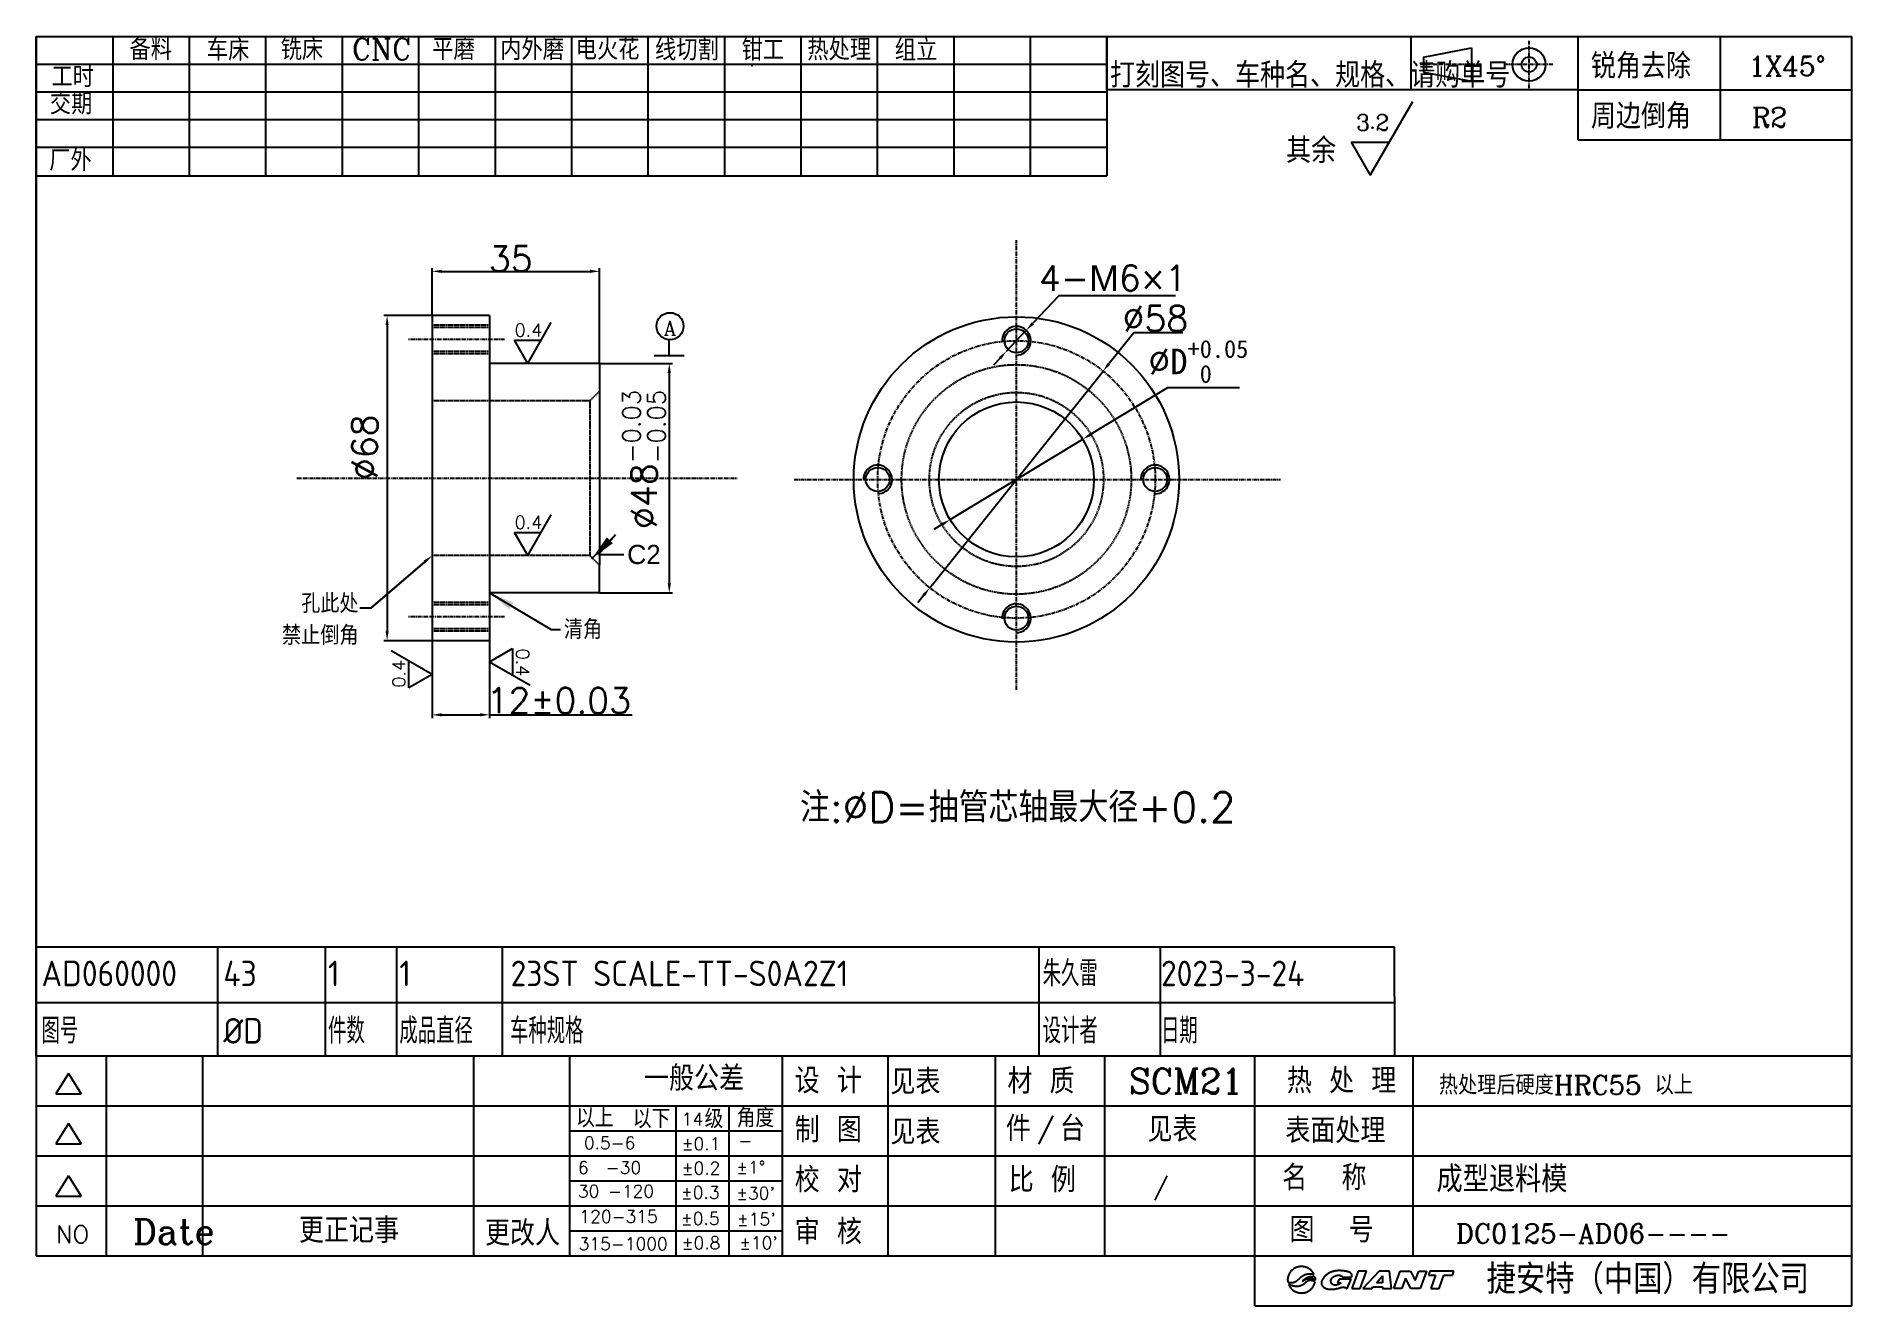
# Model space of a CAD drawing. Extents: x 10342 to 10912, y 1891 to 2289.
import ezdxf
from ezdxf.enums import TextEntityAlignment as Align

# ---------------------------------------------------------------- set-up
doc = ezdxf.new("R2010")
doc.units = 0
doc.header["$MEASUREMENT"] = 0
doc.linetypes.add('CENTER', pattern=[2, 1.25, -0.25, 0.25, -0.25])
doc.linetypes.add('HIDDEN', pattern=[0.375, 0.25, -0.125])
doc.layers.get('0').update_dxf_attribs({"linetype": 'CONTINUOUS'})
for name, color, linetype in [('CEN', 1, 'CENTER'), ('CON', 7, 'CONTINUOUS'), ('DIM', 7, 'CONTINUOUS'), ('F', 7, 'CONTINUOUS'), ('TXT', 7, 'CONTINUOUS'), ('虚线', 7, 'HIDDEN')]:
    doc.layers.add(name, color=color, linetype=linetype)
doc.styles.add('ACISOTS', font='isocp.shx', dxfattribs={"height": 8, "bigfont": 'gbcbig.shx'})
doc.styles.add('H', font='complex.shx', dxfattribs={"bigfont": 'hzfs.shx'})
doc.styles.add('HZ', font='complex.shx', dxfattribs={"bigfont": 'HZFS.SHX'})
doc.styles.get("Standard").update_dxf_attribs({"font": 'txt.shx', "bigfont": 'hzfs.shx'})
doc.styles.add('USER1', font='simplex.shx', dxfattribs={"bigfont": 'hzfs.shx'})
doc.dimstyles.get("Standard").update_dxf_attribs({"dimtxt": 8, "dimasz": 8, "dimexe": 1, "dimexo": 0, "dimgap": 2, "dimtad": 1, "dimdec": 3, "dimrnd": 0.01, "dimdsep": 46, "dimtxsty": 'STANDARD', "dimcen": 0.09, "dimazin": 2, "dimtfac": 1, "dimtdec": 3, "dimtmove": 0, "dimatfit": 3, "dimfxl": 1, "dimtolj": 1, "dimarcsym": 0})

msp = doc.modelspace()

# ---------------------------------------------------------------- texts
at = {"style": 'HZ'}
for p in [(10610.22, 1956.96), (10610.22, 1941.24)]:
    msp.add_text('见表', height=7.843, dxfattribs=at).set_placement(p)
for tag, p, s, height in [('SCM21', (10685.04, 1957.2), 'SCM21', 7.843), ('见表', (10690.81, 1942.05), '1', 7.84)]:
    msp.add_attdef(tag, p, s, height=height, dxfattribs=at)
at = {"layer": 'DIM'}
for s, height, style, p in [('备料', 6.669, 'HZ', (10371.63, 2281.31)), ('车床', 6.669, 'HZ', (10395.88, 2281.09)), ('铣床', 6.669, 'HZ', (10419.04, 2281.29)), ('平磨', 6.669, 'HZ', (10466.56, 2281.35)), ('内外磨', 6.669, 'HZ', (10487.86, 2281.32)), ('电火花', 6.669, 'HZ', (10511.53, 2281.38)), ('线切割', 6.669, 'HZ', (10536.4, 2281.16)), ('钳工', 6.669, 'HZ', (10563.52, 2281.1)), ('热处理', 6.669, 'HZ', (10584.16, 2281.19)), ('组立', 6.669, 'HZ', (10611.58, 2281.04)), ('CNC', 6.669, 'HZ', (10441.37, 2281.38)), ('锐角去除', 7.843, 'HZ', (10829.85, 2275.51)), ('1X45%%d', 6.14, 'HZ', (10879.26, 2276.36)), ('工时', 6.669, 'HZ', (10347.16, 2272.74)), ('打刻图号、车种名、规格、请购单号', 7.8431, 'HZ', (10679.06, 2272.66)), ('交期', 6.669, 'HZ', (10346.65, 2264.26)), ('周边倒角', 7.843, 'HZ', (10829.85, 2259.77)), ('R2', 6.14, 'HZ', (10880.3, 2260.3)), ('厂外', 6.669, 'HZ', (10346.44, 2246.53)), ('图号', 8, 'ACISOTS', (10344.05, 1972.88)), ('%%CD', 8, 'ACISOTS', (10401.07, 1972.88)), ('件数', 8, 'ACISOTS', (10433.88, 1972.88)), ('成品直径', 8, 'ACISOTS', (10456.25, 1972.88)), ('车种规格', 8, 'ACISOTS', (10490.96, 1972.88)), ('设计者', 8, 'ACISOTS', (10657.96, 1972.88)), ('日期', 8, 'ACISOTS', (10695.06, 1972.88)), ('一般公差', 7.843, 'HZ', (10532.96, 1958.05)), ('设 计', 7.843, 'HZ', (10580.21, 1957.29)), ('材 质', 7.843, 'HZ', (10646.91, 1957.17)), ('热 处 理', 7.843, 'HZ', (10734.54, 1957.29)), ('热处理后硬度HRC55 以上', 6, 'HZ', (10782.2, 1956.88)), ('以上', 5.882, 'HZ', (10511.64, 1946.64)), ('以下', 5.882, 'HZ', (10529.42, 1946.35)), ('级', 5.88, 'HZ', (10551.94, 1946.35)), ('角度', 5.882, 'HZ', (10562.02, 1946.64)), ('14', 3.922, 'USER1', (10544.78, 1947.24)), ('制 图', 7.843, 'HZ', (10580.21, 1941.9)), ('件', 7.84, 'HZ', (10646.39, 1942.28)), ('/', 5.88, 'USER1', (10656.14, 1943.26)), ('台', 7.84, 'HZ', (10663.37, 1942.28)), ('表面处理', 7.843, 'HZ', (10734.06, 1941.66)), ('0.5-6', 3.922, 'USER1', (10514.11, 1939.75)), ('%%p0.1', 3.922, 'USER1', (10544.78, 1939.51)), ('-', 3.92, 'USER1', (10562.57, 1940.45)), ('6  -30', 3.922, 'USER1', (10512.24, 1932.03)), ('%%p0.2', 3.922, 'USER1', (10544.78, 1931.86)), ('%%p1%%d', 3.922, 'USER1', (10561.87, 1932.11)), ('名  称', 7.843, 'HZ', (10733.06, 1926.87)), ('成型退料模', 8.208, 'HZ', (10781.44, 1926.26)), ('校 对', 7.843, 'HZ', (10580.21, 1926.21)), ('比 例', 7.843, 'HZ', (10647.31, 1926.24)), ('30 -120', 3.922, 'USER1', (10512.24, 1924.6)), ('%%p0.3', 3.922, 'USER1', (10544.55, 1924.2)), ("%%p30'", 3.922, 'USER1', (10561.87, 1923.98)), ('更正记事', 7.843, 'HZ', (10424.77, 1910.39)), ('120-315', 3.922, 'USER1', (10512.71, 1916.71)), ('%%p0.5', 3.922, 'USER1', (10544.55, 1916.07)), ("%%p15'", 3.922, 'USER1', (10562.1, 1915.85)), ('审 核', 7.843, 'HZ', (10580.21, 1909.93)), ('图  号', 7.843, 'HZ', (10735.34, 1910.53)), ('NO', 5.49, 'USER1', (10348.62, 1910.3)), ('Date', 7.843, 'HZ', (10372.79, 1910.02)), ('更改人', 7.843, 'HZ', (10483.1, 1909.51)), ('315-1000', 3.922, 'USER1', (10512.48, 1908.12)), ('%%p0.8', 3.922, 'USER1', (10544.78, 1908.41)), ("%%p10'", 3.922, 'USER1', (10562.8, 1908.43)), ('捷安特（中国）有限公司', 9.1911, 'HZ', (10797.13, 1894.43))]:
    msp.add_text(s, height=height, dxfattribs=dict(at, style=style)).set_placement(p)
at = {"layer": 'DIM', "attachment_point": 1, "style": 'HZ'}
for s, insert, char_height, width in [('3.2', (10756.24, 2264.18), 5.023, 12.4665), ('其余', (10734.28, 2256.86), 7.843, 18.5712)]:
    msp.add_mtext(s, dxfattribs=dict(at, insert=insert, char_height=char_height, width=width))
at = {"layer": 'DIM', "color": 7}
for s, insert, char_height, attachment_point in [('{\\H2x;35}', (10491.14, 2218.94), 4, 5), ('{\\H2x;4-\\fArial|b0|i0|c0|p32;M\\Ftxt.shx,hzfs.shx|c134;6×1}', (10679.95, 2212.92), 4, 5), ('{\\H2x;∅58}', (10693.31, 2200.23), 4, 5), ('\\A1;{\\H2x;∅\\fSimHei|b0|i0|c134|p2;D\\H0.7x;\\S+0.05^  0;}', (10706.76, 2186.78), 4, 5), ('{\\fArial|b0|i0|c0|p32;C\\fSystem|b0|i0|c134|p32;2}', (10527.66, 2129.26), 6, 1), ('孔此处\\P禁止倒角', (10443.46, 2097.84), 6, 9), ('清角', (10507.82, 2105.74), 6, 1), ('\\P{\\H2x;12±0.03}', (10506.25, 2083.78), 4, 5)]:
    msp.add_mtext(s, dxfattribs=dict(at, insert=insert, char_height=char_height, attachment_point=attachment_point))
at = {"layer": 'DIM', "color": 7, "attachment_point": 1}
for s, insert, char_height, width, style in [('0.4', (10492.38, 2198.63), 4.05, 8.805, 'H'), ('A', (10539.14, 2199.53), 4.5, 17.985, 'H'), ('0.4', (10492.38, 2138.33), 4.05, 8.805, 'H'), ('注:%%cD=抽管芯轴最大径+0.2', (10581.88, 2051.67), 9.3824, 153.7376, 'USER1')]:
    msp.add_mtext(s, dxfattribs=dict(at, insert=insert, char_height=char_height, width=width, style=style))
at = {"layer": 'DIM', "color": 7, "char_height": 4, "attachment_point": 5, "rotation": 90}
for s, insert in [('\\A1;{\\H2x;∅48\\H0.7x;\\S-0.03^ -0.05;}', (10532.97, 2156.06)), ('{\\H2x;∅68}', (10445.37, 2159.86))]:
    msp.add_mtext(s, dxfattribs=dict(at, insert=insert))
at = {"layer": 'DIM', "color": 7, "char_height": 4.05, "width": 8.805, "attachment_point": 1, "style": 'H'}
for insert, rotation in [((10496.96, 2096.74), 270), ((10454.07, 2084.52), 90)]:
    msp.add_mtext('0.4', dxfattribs=dict(at, insert=insert, rotation=rotation))
at = {"layer": 'DIM', "style": 'HZ'}
msp.add_attdef('/', (10692.74, 1925.49), '1:1', height=5, dxfattribs=at)
at = {"layer": 'TXT', "style": 'ACISOTS'}
for s, p in [('AD060000', (10344.05, 1990.88)), ('43', (10401.07, 1990.88)), ('1', (10433.88, 1990.88)), ('1', (10456.25, 1990.88)), ('23ST SCALE-TT-S0A2Z1', (10491.14, 1990.88)), ('朱久雷', (10657.96, 1990.88)), ('2023-3-24', (10695.06, 1990.88))]:
    msp.add_text(s, height=8, dxfattribs=at).set_placement(p)
at = {"layer": 'TXT', "style": 'HZ'}
msp.add_text('DC0125-AD06----', height=6, dxfattribs=at).set_placement((10830.55, 1913.34), align=Align.MIDDLE)

# ---------------------------------------------------------------- blocks, each defined once
blk = doc.blocks.new('GIANT')
for p, q in [((231.51, 30.36), (231.43, 30.28)), ((231.59, 30.43), (231.51, 30.36)), ((231.68, 30.5), (231.59, 30.43)), ((231.77, 30.56), (231.68, 30.5)), ((231.87, 30.62), (231.77, 30.56)), ((231.97, 30.68), (231.87, 30.62)), ((232.07, 30.73), (231.97, 30.68)), ((232.17, 30.77), (232.07, 30.73)), ((232.27, 30.81), (232.17, 30.77)), ((232.38, 30.85), (232.27, 30.81)), ((232.49, 30.88), (232.38, 30.85)), ((232.6, 30.91), (232.49, 30.88)), ((232.72, 30.93), (232.6, 30.91)), ((232.83, 30.94), (232.72, 30.93)), ((232.95, 30.95), (232.83, 30.94)), ((233.07, 30.96), (232.95, 30.95)), ((233.18, 30.95), (233.07, 30.96)), ((233.3, 30.95), (233.18, 30.95)), ((233.42, 30.93), (233.3, 30.95)), ((233.53, 30.91), (233.42, 30.93)), ((233.65, 30.89), (233.53, 30.91)), ((233.76, 30.86), (233.65, 30.89)), ((233.87, 30.82), (233.76, 30.86)), ((233.98, 30.78), (233.87, 30.82)), ((234.09, 30.74), (233.98, 30.78)), ((234.19, 30.68), (234.09, 30.74)), ((234.29, 30.63), (234.19, 30.68)), ((234.39, 30.57), (234.29, 30.63)), ((234.49, 30.5), (234.39, 30.57)), ((234.58, 30.43), (234.49, 30.5)), ((234.67, 30.35), (234.58, 30.43)), ((234.75, 30.27), (234.67, 30.35)), ((230.79, 28.9), (230.78, 28.78)), ((230.78, 28.78), (230.78, 28.67)), ((230.78, 28.67), (230.79, 28.56)), ((230.8, 29.01), (230.79, 28.9)), ((230.79, 28.56), (230.8, 28.45)), ((230.82, 29.12), (230.8, 29.01)), ((230.8, 28.45), (230.82, 28.34)), ((230.84, 29.23), (230.82, 29.12)), ((230.82, 28.34), (230.9, 28.32)), ((230.87, 29.33), (230.84, 29.23)), ((230.9, 29.44), (230.87, 29.33)), ((230.94, 29.55), (230.9, 29.44)), ((230.9, 28.32), (230.98, 28.31)), ((231.01, 27.94), (230.93, 27.97)), ((230.93, 27.97), (230.97, 27.88)), ((230.98, 29.65), (230.94, 29.55)), ((230.97, 27.88), (231.01, 27.79)), ((231.03, 29.75), (230.98, 29.65)), ((230.98, 28.31), (231.07, 28.3)), ((231.08, 27.91), (231.01, 27.94)), ((231.01, 27.79), (231.06, 27.7)), ((231.09, 29.84), (231.03, 29.75)), ((231.06, 27.7), (231.11, 27.61)), ((231.07, 28.3), (231.15, 28.29)), ((231.15, 27.88), (231.08, 27.91)), ((231.15, 29.94), (231.09, 29.84)), ((231.11, 27.61), (231.17, 27.53)), ((231.21, 30.03), (231.15, 29.94)), ((231.15, 28.29), (231.23, 28.28)), ((231.23, 27.85), (231.15, 27.88)), ((231.17, 27.53), (231.23, 27.45)), ((231.28, 30.12), (231.21, 30.03)), ((231.23, 28.28), (231.31, 28.28)), ((231.3, 27.81), (231.23, 27.85)), ((231.23, 27.45), (231.29, 27.37)), ((231.35, 30.2), (231.28, 30.12)), ((231.29, 27.37), (231.36, 27.29)), ((231.38, 27.79), (231.3, 27.81)), ((231.31, 28.28), (231.39, 28.28)), ((231.43, 30.28), (231.35, 30.2)), ((231.46, 27.76), (231.38, 27.79)), ((231.39, 28.28), (231.48, 28.28)), ((231.53, 27.73), (231.46, 27.76)), ((231.48, 28.28), (231.56, 28.28)), ((231.61, 27.71), (231.53, 27.73)), ((231.56, 28.28), (231.64, 28.29)), ((231.69, 27.69), (231.61, 27.71)), ((231.64, 28.29), (231.72, 28.31)), ((231.77, 27.67), (231.69, 27.69)), ((231.72, 28.31), (231.8, 28.32)), ((231.85, 27.66), (231.77, 27.67)), ((231.8, 28.32), (231.88, 28.35)), ((231.93, 27.65), (231.85, 27.66)), ((231.88, 28.35), (231.96, 28.37)), ((232.01, 27.64), (231.93, 27.65)), ((231.96, 28.37), (232.03, 28.41)), ((232.09, 27.63), (232.01, 27.64)), ((232.03, 28.41), (232.11, 28.44)), ((232.18, 27.63), (232.09, 27.63)), ((232.11, 28.44), (232.18, 28.49)), ((232.18, 28.49), (232.25, 28.53)), ((232.26, 27.62), (232.18, 27.63)), ((232.25, 28.53), (232.31, 28.58)), ((232.34, 27.62), (232.26, 27.62)), ((232.31, 28.58), (232.37, 28.63)), ((232.42, 27.63), (232.34, 27.62)), ((232.37, 28.63), (232.44, 28.69)), ((232.5, 27.64), (232.42, 27.63)), ((232.44, 28.69), (232.5, 28.74)), ((232.5, 28.74), (232.56, 28.8)), ((232.58, 27.64), (232.5, 27.64)), ((232.56, 28.8), (232.62, 28.86)), ((232.66, 27.66), (232.58, 27.64)), ((232.62, 28.86), (232.68, 28.91)), ((232.74, 27.67), (232.66, 27.66)), ((232.68, 28.91), (232.74, 28.97)), ((232.74, 28.97), (232.8, 29.03)), ((232.82, 27.69), (232.74, 27.67)), ((232.8, 29.03), (232.86, 29.08)), ((232.9, 27.72), (232.82, 27.69)), ((232.86, 29.08), (232.92, 29.13)), ((232.98, 27.74), (232.9, 27.72)), ((232.92, 29.13), (232.98, 29.19)), ((232.98, 29.19), (233.05, 29.24)), ((233.05, 27.77), (232.98, 27.74)), ((233.05, 29.24), (233.11, 29.29)), ((233.13, 27.8), (233.05, 27.77)), ((233.11, 29.29), (233.18, 29.33)), ((233.2, 27.84), (233.13, 27.8)), ((233.18, 29.33), (233.25, 29.38)), ((233.27, 27.88), (233.2, 27.84)), ((233.25, 29.38), (233.32, 29.42)), ((233.34, 27.92), (233.27, 27.88)), ((233.28, 28.48), (233.35, 28.58)), ((233.38, 28.54), (233.28, 28.48)), ((233.32, 29.42), (233.39, 29.46)), ((233.41, 27.97), (233.34, 27.92)), ((233.35, 28.58), (233.43, 28.68)), ((233.48, 28.6), (233.38, 28.54)), ((233.39, 29.46), (233.46, 29.5)), ((233.47, 28.01), (233.41, 27.97)), ((233.43, 28.68), (233.51, 28.77)), ((233.46, 29.5), (233.54, 29.54)), ((233.54, 28.06), (233.47, 28.01)), ((233.59, 28.66), (233.48, 28.6)), ((233.51, 28.77), (233.61, 28.86)), ((233.54, 29.54), (233.61, 29.57)), ((233.6, 28.12), (233.54, 28.06)), ((233.69, 28.72), (233.59, 28.66)), ((233.66, 28.17), (233.6, 28.12)), ((233.61, 29.57), (233.69, 29.6)), ((233.61, 28.86), (233.7, 28.93)), ((233.72, 28.22), (233.66, 28.17)), ((233.69, 29.6), (233.77, 29.63)), ((233.8, 28.77), (233.69, 28.72)), ((233.7, 28.93), (233.8, 29.01)), ((233.78, 28.28), (233.72, 28.22)), ((233.77, 29.63), (233.84, 29.66)), ((233.85, 28.33), (233.78, 28.28)), ((233.8, 29.01), (233.91, 29.07)), ((233.91, 28.82), (233.8, 28.77)), ((233.84, 29.66), (233.92, 29.68)), ((233.91, 28.38), (233.85, 28.33)), ((233.91, 29.07), (234.02, 29.13)), ((234.02, 28.86), (233.91, 28.82)), ((233.97, 28.43), (233.91, 28.38)), ((233.92, 29.68), (234, 29.7)), ((234.04, 28.48), (233.97, 28.43)), ((234, 29.7), (234.08, 29.72)), ((234.02, 29.13), (234.13, 29.18)), ((234.13, 28.9), (234.02, 28.86)), ((234.11, 28.52), (234.04, 28.48)), ((234.08, 29.72), (234.16, 29.73)), ((234.18, 28.56), (234.11, 28.52)), ((234.13, 29.18), (234.25, 29.22)), ((234.25, 28.92), (234.13, 28.9)), ((234.16, 29.73), (234.25, 29.74)), ((234.26, 28.58), (234.18, 28.56)), ((234.25, 29.74), (234.33, 29.75)), ((234.25, 29.22), (234.37, 29.25)), ((234.37, 28.94), (234.25, 28.92)), ((234.34, 28.61), (234.26, 28.58)), ((234.33, 29.75), (234.41, 29.75)), ((234.42, 28.62), (234.34, 28.61)), ((234.37, 29.25), (234.49, 29.28)), ((234.49, 28.95), (234.37, 28.94)), ((234.41, 29.75), (234.49, 29.75)), ((234.5, 28.62), (234.42, 28.62)), ((234.49, 29.75), (234.58, 29.75)), ((234.49, 29.28), (234.62, 29.3)), ((234.61, 28.94), (234.49, 28.95)), ((234.58, 28.62), (234.5, 28.62)), ((234.58, 29.75), (234.66, 29.74)), ((234.66, 28.62), (234.58, 28.62)), ((234.72, 28.93), (234.61, 28.94)), ((234.62, 29.3), (234.74, 29.31)), ((234.66, 29.74), (234.74, 29.73)), ((234.74, 28.61), (234.66, 28.62)), ((234.84, 28.91), (234.72, 28.93)), ((234.74, 29.73), (234.82, 29.72)), ((234.74, 29.31), (234.86, 29.31)), ((234.82, 28.59), (234.74, 28.61)), ((234.83, 30.18), (234.75, 30.27)), ((234.78, 27.26), (234.85, 27.33)), ((234.82, 29.72), (234.9, 29.7)), ((234.9, 28.57), (234.82, 28.59)), ((234.91, 30.1), (234.83, 30.18)), ((234.96, 28.88), (234.84, 28.91)), ((234.85, 27.33), (234.91, 27.41)), ((234.86, 29.31), (234.99, 29.3)), ((234.9, 29.7), (234.98, 29.68)), ((234.98, 28.55), (234.9, 28.57)), ((234.98, 30), (234.91, 30.1)), ((234.91, 27.41), (234.97, 27.49)), ((235.07, 28.84), (234.96, 28.88)), ((234.97, 27.49), (235.03, 27.57)), ((235.05, 29.91), (234.98, 30)), ((234.98, 29.68), (235.06, 29.65)), ((235.06, 28.53), (234.98, 28.55)), ((234.99, 29.3), (235.11, 29.28)), ((235.03, 27.57), (235.08, 27.66)), ((235.11, 29.81), (235.05, 29.91)), ((235.06, 29.65), (235.13, 29.63)), ((235.13, 28.5), (235.06, 28.53)), ((235.18, 28.8), (235.07, 28.84)), ((235.08, 27.66), (235.13, 27.74)), ((235.16, 29.7), (235.11, 29.81)), ((235.11, 29.28), (235.23, 29.24)), ((235.13, 29.63), (235.21, 29.6)), ((235.21, 28.47), (235.13, 28.5)), ((235.13, 27.74), (235.18, 27.83)), ((235.21, 29.6), (235.16, 29.7)), ((235.29, 28.74), (235.18, 28.8)), ((235.18, 27.83), (235.22, 27.93)), ((235.28, 28.44), (235.21, 28.47)), ((235.22, 27.93), (235.26, 28.02)), ((235.23, 29.24), (235.34, 29.19)), ((235.26, 28.02), (235.29, 28.12)), ((235.36, 28.41), (235.28, 28.44)), ((235.39, 28.67), (235.29, 28.74)), ((235.29, 28.12), (235.32, 28.21)), ((235.32, 28.21), (235.34, 28.31)), ((235.34, 29.19), (235.36, 29.09)), ((235.34, 28.31), (235.36, 28.41)), ((235.36, 29.09), (235.37, 28.98)), ((235.37, 28.98), (235.38, 28.88)), ((235.38, 28.88), (235.39, 28.78)), ((235.39, 28.78), (235.39, 28.67)), ((236.46, 28.45), (236.44, 28.33)), ((236.44, 28.33), (236.44, 28.22)), ((236.44, 28.22), (236.44, 28.1)), ((236.44, 28.1), (236.46, 27.98)), ((236.5, 28.56), (236.46, 28.45)), ((236.46, 27.98), (236.5, 27.87)), ((236.54, 28.67), (236.5, 28.56)), ((236.5, 27.87), (236.56, 27.77)), ((236.59, 28.78), (236.54, 28.67)), ((236.56, 27.77), (236.62, 27.67)), ((236.64, 28.88), (236.59, 28.78)), ((236.62, 27.67), (236.7, 27.58)), ((236.7, 28.98), (236.64, 28.88)), ((236.77, 29.08), (236.7, 28.98)), ((236.7, 27.58), (236.79, 27.51)), ((236.85, 29.17), (236.77, 29.08)), ((236.79, 27.51), (236.89, 27.44)), ((236.92, 29.26), (236.85, 29.17)), ((236.89, 27.44), (236.99, 27.38)), ((237, 29.34), (236.92, 29.26)), ((236.99, 27.38), (237.09, 27.33)), ((237.09, 29.42), (237, 29.34)), ((237.18, 29.5), (237.09, 29.42)), ((237.09, 27.33), (237.2, 27.29)), ((237.27, 29.58), (237.18, 29.5)), ((237.36, 29.65), (237.27, 29.58)), ((237.46, 29.71), (237.36, 29.65)), ((237.56, 29.78), (237.46, 29.71)), ((237.66, 29.84), (237.56, 29.78)), ((237.76, 29.89), (237.66, 29.84)), ((237.87, 29.95), (237.76, 29.89)), ((237.97, 30), (237.87, 29.95)), ((238.08, 30.04), (237.97, 30)), ((237.99, 28.53), (238, 28.65)), ((238, 28.41), (237.99, 28.53)), ((238, 28.65), (238.04, 28.77)), ((238.03, 28.29), (238, 28.41)), ((238.08, 28.17), (238.03, 28.29)), ((238.04, 28.77), (238.09, 28.89)), ((238.19, 30.08), (238.08, 30.04)), ((238.16, 28.07), (238.08, 28.17)), ((238.09, 28.89), (238.15, 28.99)), ((238.15, 28.99), (238.23, 29.09)), ((238.25, 27.99), (238.16, 28.07)), ((238.3, 30.12), (238.19, 30.08)), ((238.23, 29.09), (238.32, 29.17)), ((238.35, 27.92), (238.25, 27.99)), ((238.42, 30.15), (238.3, 30.12)), ((238.32, 29.17), (238.42, 29.25)), ((238.47, 27.88), (238.35, 27.92)), ((238.53, 30.18), (238.42, 30.15)), ((238.42, 29.25), (238.52, 29.32)), ((238.59, 27.85), (238.47, 27.88)), ((238.52, 29.32), (238.64, 29.37)), ((238.65, 30.2), (238.53, 30.18)), ((238.71, 27.83), (238.59, 27.85)), ((238.64, 29.37), (238.75, 29.42)), ((238.76, 30.22), (238.65, 30.2)), ((238.84, 27.84), (238.71, 27.83)), ((238.75, 29.42), (238.87, 29.46)), ((238.88, 30.24), (238.76, 30.22)), ((238.96, 27.86), (238.84, 27.84)), ((238.87, 29.46), (238.99, 29.48)), ((238.99, 30.25), (238.88, 30.24)), ((239.08, 27.89), (238.96, 27.86)), ((239.11, 30.26), (238.99, 30.25)), ((238.99, 29.48), (239.11, 29.5)), ((239.06, 27.28), (239.17, 27.31)), ((239.2, 27.93), (239.08, 27.89)), ((239.23, 30.27), (239.11, 30.26)), ((239.11, 29.5), (239.24, 29.51)), ((239.4, 28.87), (239.12, 28.24)), ((239.12, 28.24), (239.73, 28.24)), ((239.17, 27.31), (239.29, 27.34)), ((239.31, 27.97), (239.2, 27.93)), ((239.35, 30.27), (239.23, 30.27)), ((239.24, 29.51), (239.36, 29.51)), ((239.29, 27.34), (239.4, 27.37)), ((239.42, 28.03), (239.31, 27.97)), ((239.46, 30.27), (239.35, 30.27)), ((239.36, 29.51), (239.49, 29.49)), ((241.41, 28.87), (239.4, 28.87)), ((239.4, 27.37), (239.51, 27.4)), ((239.53, 28.1), (239.42, 28.03)), ((239.58, 30.27), (239.46, 30.27)), ((239.49, 29.49), (239.61, 29.46)), ((239.51, 27.4), (239.63, 27.44)), ((239.63, 28.17), (239.53, 28.1)), ((239.7, 30.26), (239.58, 30.27)), ((239.61, 29.46), (239.72, 29.42)), ((239.73, 28.24), (239.63, 28.17)), ((239.63, 27.44), (239.74, 27.47)), ((239.82, 30.25), (239.7, 30.26)), ((239.72, 29.42), (239.83, 29.36)), ((239.74, 27.47), (239.85, 27.49)), ((239.93, 30.25), (239.82, 30.25)), ((239.83, 29.36), (239.92, 29.27)), ((239.85, 27.49), (239.97, 27.51)), ((239.92, 29.27), (239.97, 29.16)), ((240.05, 30.23), (239.93, 30.25)), ((239.97, 29.16), (241.47, 29.16)), ((239.97, 27.51), (240.09, 27.51)), ((240.17, 30.22), (240.05, 30.23)), ((240.09, 27.51), (240.2, 27.5)), ((240.28, 30.21), (240.17, 30.22)), ((240.2, 27.5), (240.32, 27.47)), ((240.4, 30.19), (240.28, 30.21)), ((240.32, 27.47), (240.43, 27.44)), ((240.52, 30.17), (240.4, 30.19)), ((240.43, 27.44), (240.54, 27.39)), ((240.63, 30.15), (240.52, 30.17)), ((240.54, 27.39), (240.64, 27.34)), ((240.75, 30.13), (240.63, 30.15)), ((240.64, 27.34), (240.75, 27.29)), ((240.86, 30.1), (240.75, 30.13)), ((240.75, 27.29), (241.41, 28.87)), ((240.97, 30.06), (240.86, 30.1)), ((241.08, 30.02), (240.97, 30.06)), ((241.19, 29.97), (241.08, 30.02)), ((241.28, 29.9), (241.19, 29.97)), ((241.37, 29.82), (241.28, 29.9)), ((241.44, 29.73), (241.37, 29.82)), ((241.49, 29.62), (241.44, 29.73)), ((241.47, 29.16), (241.5, 29.27)), ((241.51, 29.51), (241.49, 29.62)), ((241.5, 29.27), (241.51, 29.39)), ((241.51, 29.39), (241.51, 29.51)), ((242.59, 30.21), (241.52, 27.29)), ((243.97, 30.21), (242.59, 30.21)), ((242.89, 27.29), (243.97, 30.21)), ((246.06, 30.21), (243.34, 27.29)), ((244.83, 27.29), (245.04, 27.54)), ((245.04, 27.54), (246.64, 27.54)), ((245.61, 28.21), (246.64, 29.42)), ((246.64, 28.21), (245.61, 28.21)), ((247.83, 30.21), (246.06, 30.21)), ((246.64, 29.42), (246.64, 28.21)), ((246.64, 27.54), (246.64, 27.29)), ((248.13, 27.29), (247.83, 30.21)), ((248.52, 27.29), (249.6, 30.21)), ((249.6, 30.21), (251.31, 30.21)), ((250.49, 29.01), (249.85, 27.29)), ((251.35, 27.29), (250.49, 29.01)), ((251.31, 30.21), (252.1, 28.61)), ((252.1, 28.61), (252.7, 30.21)), ((252.7, 30.21), (253.99, 30.21)), ((253.99, 30.21), (252.92, 27.29)), ((254.56, 30.21), (254.3, 29.5)), ((254.3, 29.5), (255.52, 29.5)), ((258.57, 30.21), (254.56, 30.21)), ((255.52, 29.5), (254.71, 27.29)), ((256.09, 27.29), (256.91, 29.5)), ((256.91, 29.5), (258.31, 29.5)), ((258.31, 29.5), (258.57, 30.21)), ((231.36, 27.29), (231.43, 27.22)), ((231.43, 27.22), (231.5, 27.15)), ((231.5, 27.15), (231.57, 27.09)), ((231.57, 27.09), (231.65, 27.02)), ((231.65, 27.02), (231.73, 26.96)), ((231.73, 26.96), (231.82, 26.91)), ((231.82, 26.91), (231.9, 26.86)), ((231.9, 26.86), (231.99, 26.81)), ((231.99, 26.81), (232.08, 26.76)), ((232.08, 26.76), (232.18, 26.72)), ((232.18, 26.72), (232.27, 26.69)), ((232.27, 26.69), (232.37, 26.65)), ((232.37, 26.65), (232.46, 26.63)), ((232.46, 26.63), (232.56, 26.6)), ((232.56, 26.6), (232.66, 26.58)), ((232.66, 26.58), (232.76, 26.57)), ((232.76, 26.57), (232.86, 26.55)), ((232.86, 26.55), (232.96, 26.55)), ((232.96, 26.55), (233.06, 26.54)), ((233.06, 26.54), (233.16, 26.54)), ((233.16, 26.54), (233.26, 26.55)), ((233.26, 26.55), (233.36, 26.56)), ((233.36, 26.56), (233.46, 26.57)), ((233.46, 26.57), (233.56, 26.59)), ((233.56, 26.59), (233.66, 26.61)), ((233.66, 26.61), (233.76, 26.64)), ((233.76, 26.64), (233.85, 26.67)), ((233.85, 26.67), (233.95, 26.7)), ((233.95, 26.7), (234.04, 26.74)), ((234.04, 26.74), (234.13, 26.78)), ((234.13, 26.78), (234.22, 26.83)), ((234.22, 26.83), (234.31, 26.88)), ((234.31, 26.88), (234.39, 26.93)), ((234.39, 26.93), (234.48, 26.99)), ((234.48, 26.99), (234.56, 27.05)), ((234.56, 27.05), (234.63, 27.12)), ((234.63, 27.12), (234.71, 27.19)), ((234.71, 27.19), (234.78, 27.26)), ((237.2, 27.29), (237.32, 27.25)), ((237.32, 27.25), (237.43, 27.22)), ((237.43, 27.22), (237.54, 27.2)), ((237.54, 27.2), (237.66, 27.18)), ((237.66, 27.18), (237.78, 27.17)), ((237.78, 27.17), (237.89, 27.16)), ((237.89, 27.16), (238.01, 27.16)), ((238.01, 27.16), (238.13, 27.16)), ((238.13, 27.16), (238.25, 27.16)), ((238.25, 27.16), (238.36, 27.17)), ((238.36, 27.17), (238.48, 27.18)), ((238.48, 27.18), (238.6, 27.2)), ((238.6, 27.2), (238.71, 27.21)), ((238.71, 27.21), (238.83, 27.23)), ((238.83, 27.23), (238.94, 27.26)), ((238.94, 27.26), (239.06, 27.28)), ((241.52, 27.29), (242.89, 27.29)), ((243.34, 27.29), (244.83, 27.29)), ((246.64, 27.29), (248.13, 27.29)), ((249.85, 27.29), (248.52, 27.29)), ((252.92, 27.29), (251.35, 27.29)), ((254.71, 27.29), (256.09, 27.29))]:
    blk.add_line(p, q)

# ---------------------------------------------------------------- linework, layer by layer
for p, q in [((10678.02, 2272), (10678.02, 2288.66)), ((10342.42, 2003.17), (10684.95, 2003.17)), ((10684.95, 2003.17), (10768.28, 2003.17)), ((10768.28, 1987.59), (10768.28, 2003.17)), ((10768.28, 1987.59), (10768.28, 1969.06)), ((10768.28, 1985.61), (10342.42, 1985.61))]:
    msp.add_line(p, q)
at = {"layer": 'CEN'}
for p, q in [((10810.44, 2272.43), (10810.44, 2287.32)), ((10795.57, 2279.88), (10776.29, 2279.88)), ((10817.89, 2279.88), (10802.99, 2279.88))]:
    msp.add_line(p, q, dxfattribs=at)
at = {"layer": 'CEN', "color": 7}
for p, q in [((10649.73, 2083.76), (10649.73, 2224.79)), ((10489.21, 2193.68), (10459.14, 2193.68)), ((10424.06, 2150.18), (10562.15, 2150.18)), ((10580.02, 2149.78), (10732.51, 2149.78)), ((10489.21, 2106.68), (10459.14, 2106.68))]:
    msp.add_line(p, q, dxfattribs=at)
msp.add_circle((10649.73, 2149.78), 43.5, dxfattribs=at)
at = {"layer": 'CON', "color": 2}
for p, q in [((10911.61, 1906.31), (10911.61, 2288.66)), ((10342.42, 1906.31), (10576.34, 1906.31)), ((10576.34, 1906.31), (10911.61, 1906.31))]:
    msp.add_line(p, q, dxfattribs=at)
at = {"layer": 'CON', "color": 7}
for p, q in [((10466.52, 2201.18), (10466.52, 2099.18)), ((10484.52, 2201.18), (10466.52, 2201.18)), ((10484.52, 2201.18), (10484.52, 2099.18)), ((10519.02, 2186.18), (10484.52, 2186.18)), ((10519.02, 2186.18), (10519.02, 2177.48)), ((10536.12, 2188.6), (10545.6, 2188.6)), ((10519.02, 2177.48), (10519.02, 2122.88)), ((10519.02, 2114.18), (10519.02, 2122.88)), ((10519.02, 2114.18), (10484.52, 2114.18)), ((10484.52, 2099.18), (10466.52, 2099.18))]:
    msp.add_line(p, q, dxfattribs=at)
at = {"layer": 'CON', "color": 2}
for points in [[(10342.42, 2288.66), (10911.61, 2288.66)], [(10342.42, 2288.66), (10342.42, 1906.31)], [(10342.42, 1969.06), (10342.42, 2288.66)]]:
    msp.add_lwpolyline(points, dxfattribs=at)
at = {"layer": 'CON', "color": 7}
for centre, radius in [((10649.73, 2149.78), 51), ((10649.73, 2193.28), 3.75), ((10649.73, 2149.78), 24.3), ((10606.23, 2149.78), 3.75), ((10693.23, 2149.78), 3.75), ((10649.73, 2106.28), 3.75)]:
    msp.add_circle(centre, radius, dxfattribs=at)
at = {"layer": 'DIM'}
for p, q in [((10366.39, 2288.66), (10366.39, 2245.03)), ((10390.36, 2288.66), (10390.36, 2245.03)), ((10390.36, 2288.66), (10390.36, 2245.03)), ((10414.33, 2288.66), (10414.33, 2245.03)), ((10438.31, 2288.66), (10438.31, 2245.03)), ((10462.28, 2288.66), (10462.28, 2245.03)), ((10462.28, 2288.66), (10462.28, 2245.03)), ((10486.25, 2288.66), (10486.25, 2245.03)), ((10510.22, 2288.66), (10510.22, 2245.03)), ((10534.19, 2288.66), (10534.19, 2245.03)), ((10558.17, 2288.66), (10558.17, 2245.03)), ((10582.14, 2288.66), (10582.14, 2245.03)), ((10606.11, 2288.66), (10606.11, 2245.03)), ((10630.08, 2288.66), (10630.08, 2245.03)), ((10654.05, 2288.66), (10654.05, 2245.03)), ((10678.02, 2288.66), (10678.02, 2245.03)), ((10773.43, 2288.66), (10773.43, 2272)), ((10825.75, 2288.66), (10825.75, 2272)), ((10870.44, 2272), (10870.44, 2288.66)), ((10777.38, 2282.23), (10792.43, 2285.08)), ((10792.43, 2285.08), (10792.43, 2274.68)), ((10342.42, 2280), (10678.02, 2280)), ((10777.38, 2282.23), (10777.38, 2277.52)), ((10777.38, 2277.52), (10792.43, 2274.68)), ((10342.42, 2271.33), (10678.02, 2271.33)), ((10773.43, 2272), (10678.02, 2272)), ((10825.75, 2272), (10773.43, 2272)), ((10825.75, 2272.92), (10825.75, 2256.26)), ((10825.75, 2272), (10911.61, 2272)), ((10870.44, 2256.26), (10870.44, 2272.92)), ((10760.64, 2245.18), (10773.97, 2268.27)), ((10342.42, 2262.67), (10678.02, 2262.67)), ((10754.64, 2255.56), (10760.64, 2245.18)), ((10754.64, 2255.56), (10766.63, 2255.56)), ((10825.75, 2257.19), (10825.75, 2256.26)), ((10825.75, 2256.26), (10911.61, 2256.26)), ((10825.75, 2256.26), (10911.61, 2256.26)), ((10870.44, 2256.26), (10870.44, 2257.19)), ((10342.42, 2254), (10678.02, 2254)), ((10342.42, 2245.03), (10678.02, 2245.03)), ((10342.42, 1969.06), (10512.31, 1969.06)), ((10364.47, 1906.31), (10364.47, 1969.06)), ((10394.66, 1906.31), (10394.66, 1969.06)), ((10479.65, 1906.31), (10479.65, 1969.06)), ((10509.68, 1906.31), (10509.68, 1969.06)), ((10512.31, 1969.06), (10911.61, 1969.06)), ((10576.34, 1906.31), (10576.34, 1969.06)), ((10609.51, 1906.31), (10609.51, 1969.06)), ((10643.17, 1906.31), (10643.17, 1969.06)), ((10677.47, 1906.31), (10677.47, 1969.06)), ((10774.1, 1906.31), (10774.1, 1969.06)), ((10352.5, 1963.51), (10348.56, 1957.16)), ((10352.5, 1963.51), (10356.44, 1957.16)), ((10342.42, 1953.37), (10911.61, 1953.37)), ((10348.56, 1957.16), (10356.44, 1957.16)), ((10543.01, 1906.31), (10543.01, 1953.37)), ((10559.68, 1906.31), (10559.68, 1953.37)), ((10352.5, 1947.77), (10348.56, 1941.42)), ((10352.5, 1947.77), (10356.44, 1941.42)), ((10348.56, 1941.42), (10356.44, 1941.42)), ((10509.68, 1945.53), (10576.34, 1945.53)), ((10342.42, 1937.69), (10911.61, 1937.69)), ((10352.5, 1931.43), (10348.56, 1925.07)), ((10352.5, 1931.43), (10356.44, 1925.07)), ((10509.68, 1929.84), (10576.34, 1929.84)), ((10348.56, 1925.07), (10356.44, 1925.07)), ((10342.42, 1922), (10911.61, 1922)), ((10509.68, 1914.16), (10576.34, 1914.16)), ((10911.61, 1890.68), (10911.61, 1906.31)), ((10724.46, 1890.68), (10911.61, 1890.68))]:
    msp.add_line(p, q, dxfattribs=at)
at = {"layer": 'DIM', "color": 7}
for p, q in [((10466.52, 2201.18), (10466.52, 2216.04)), ((10469.52, 2215.04), (10516.02, 2215.04)), ((10519.02, 2186.18), (10519.02, 2216.04)), ((10662.98, 2207.35), (10654.87, 2198.74)), ((10699.63, 2207.35), (10662.98, 2207.35)), ((10466.52, 2201.18), (10451.41, 2201.18)), ((10452.41, 2198.18), (10452.41, 2102.18)), ((10496.49, 2186.18), (10503.88, 2198.97)), ((10496.49, 2186.18), (10492.31, 2193.44)), ((10492.31, 2193.44), (10500.68, 2193.44)), ((10540.86, 2188.6), (10540.86, 2193.58)), ((10646.64, 2190.01), (10652.81, 2196.56)), ((10686.51, 2195.77), (10678.78, 2186.09)), ((10701.9, 2195.77), (10686.51, 2195.77)), ((10519.02, 2186.18), (10541.88, 2186.18)), ((10644.59, 2187.82), (10642.53, 2185.64)), ((10540.88, 2183.18), (10540.88, 2117.18)), ((10622.55, 2115.82), (10676.9, 2183.75)), ((10697.1, 2178.51), (10673.07, 2163.94)), ((10719.68, 2178.51), (10697.1, 2178.51)), ((10628.95, 2137.18), (10670.51, 2162.38)), ((10496.49, 2125.88), (10503.88, 2138.67)), ((10626.38, 2135.63), (10623.82, 2134.07)), ((10492.31, 2133.14), (10500.68, 2133.14)), ((10496.49, 2125.88), (10492.31, 2133.14)), ((10519.02, 2114.18), (10541.88, 2114.18)), ((10620.68, 2113.47), (10618.81, 2111.13)), ((10447.32, 2109.45), (10443.85, 2109.45)), ((10466.52, 2099.18), (10451.41, 2099.18)), ((10466.52, 2088.63), (10453.72, 2096.02)), ((10466.52, 2099.18), (10466.52, 2074.97)), ((10484.52, 2099.18), (10484.52, 2074.97)), ((10484.52, 2092.63), (10491.77, 2096.82)), ((10491.77, 2096.82), (10491.77, 2088.44)), ((10459.26, 2084.44), (10459.26, 2092.82)), ((10484.52, 2092.63), (10497.31, 2085.24)), ((10466.52, 2088.63), (10459.26, 2084.44)), ((10469.52, 2075.97), (10481.52, 2075.97)), ((10484.52, 2075.97), (10529.27, 2075.97))]:
    msp.add_line(p, q, dxfattribs=at)
msp.add_lwpolyline([(10464.2, 2123.98), (10447.32, 2109.45), (10464.2, 2123.98), (10457.38, 2118.11)], dxfattribs=at)
at = {"layer": 'DIM'}
msp.add_lwpolyline([(10724.46, 1890.68), (10724.46, 1969.06)], dxfattribs=at)
for radius in [5.2, 2.35]:
    msp.add_circle((10810.44, 2279.88), radius, dxfattribs=at)
at = {"layer": 'DIM', "color": 7}
msp.add_circle((10541.09, 2197.83), 4.25, dxfattribs=at)
for centre in [(10649.73, 2193.28), (10606.23, 2149.78), (10693.23, 2149.78), (10649.73, 2106.28)]:
    msp.add_arc(centre, 4.5, 270, 182.9649, dxfattribs=at)
for points in [[(10469.52, 2215.54), (10469.52, 2214.54), (10466.52, 2215.04)], [(10516.02, 2215.54), (10516.02, 2214.54), (10519.02, 2215.04)], [(10451.91, 2198.18), (10452.91, 2198.18), (10452.41, 2201.18)], [(10654.51, 2199.09), (10655.24, 2198.4), (10652.81, 2196.56)], [(10540.38, 2183.18), (10541.38, 2183.18), (10540.88, 2186.18)], [(10644.22, 2188.17), (10644.95, 2187.48), (10646.64, 2190.01)], [(10678.39, 2186.41), (10679.17, 2185.78), (10676.9, 2183.75)], [(10672.81, 2164.36), (10673.33, 2163.51), (10670.51, 2162.38)], [(10626.12, 2136.06), (10626.64, 2135.2), (10628.95, 2137.18)], [(10463.88, 2124.36), (10466.52, 2125.88), (10464.52, 2123.59)], [(10540.38, 2117.18), (10541.38, 2117.18), (10540.88, 2114.18)], [(10620.29, 2113.78), (10621.07, 2113.16), (10622.55, 2115.82)], [(10451.91, 2102.18), (10452.91, 2102.18), (10452.41, 2099.18)], [(10469.52, 2076.47), (10469.52, 2075.47), (10466.52, 2075.97)], [(10481.52, 2076.47), (10481.52, 2075.47), (10484.52, 2075.97)]]:
    msp.add_solid(points, dxfattribs=at)
at = {"layer": 'F'}
for p, q in [((10566.78, 2280), (10566.78, 2279.41)), ((10342.42, 2233.06), (10342.42, 1969.06)), ((10342.42, 1969.06), (10617.54, 1969.06))]:
    msp.add_line(p, q, dxfattribs=at)
at = {"layer": 'TXT'}
for p, q in [((10399.18, 2003.17), (10399.18, 1969.06)), ((10432.96, 2003.17), (10432.96, 1969.06)), ((10455.32, 2003.17), (10455.32, 1969.06)), ((10488.53, 2003.17), (10488.53, 1969.06)), ((10656.78, 2003.17), (10656.78, 1969.06)), ((10694.78, 2003.17), (10694.78, 1969.06))]:
    msp.add_line(p, q, dxfattribs=at)
at = {"layer": '虚线', "color": 7}
for p, q in [((10484.52, 2198.18), (10466.52, 2198.18)), ((10484.52, 2197.43), (10466.52, 2197.43)), ((10484.52, 2189.93), (10466.52, 2189.93)), ((10484.52, 2189.18), (10466.52, 2189.18)), ((10516.02, 2174.48), (10466.52, 2174.48)), ((10516.02, 2174.48), (10519.02, 2177.48)), ((10516.02, 2174.48), (10516.02, 2125.88)), ((10516.02, 2125.88), (10466.52, 2125.88)), ((10516.02, 2125.88), (10519.02, 2122.88)), ((10484.52, 2111.18), (10466.52, 2111.18)), ((10484.52, 2110.43), (10466.52, 2110.43)), ((10484.52, 2102.93), (10466.52, 2102.93)), ((10484.52, 2102.18), (10466.52, 2102.18))]:
    msp.add_line(p, q, dxfattribs=at)
for radius in [36, 27.3]:
    msp.add_circle((10649.73, 2149.78), radius, dxfattribs=at)

# ---------------------------------------------------------------- block references
at = {"xscale": 1.875791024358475, "yscale": 1.875791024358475, "zscale": 1.875791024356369}
msp.add_blockref('GIANT', (10301.87, 1844.89), dxfattribs=at)

msp.set_redraw_order([(e.dxf.handle, doc.entitydb.next_handle()) for e in msp.query("TEXT MTEXT ATTDEF DIMENSION ARC_DIMENSION")])  # texts and dimensions are drawn at this point

# ---------------------------------------------------------------- leaders
at = {"layer": 'DIM', "color": 7, "annotation_type": 0, "has_hookline": 1}
for points, hookline_direction, text_width in [([(10516.63, 2124.96), (10523.97, 2132.46), (10518.66, 2126.26), (10526.66, 2126.26)], 0, 9.64), ([(10484.52, 2114.18), (10503.89, 2102.74), (10506.82, 2102.74)], 1, 12.4)]:
    msp.add_leader(points, dimstyle='STANDARD', override={"dimgap": 1, "dimtad": 0}, dxfattribs=dict(at, hookline_direction=hookline_direction, text_width=text_width))

doc.saveas('drawing.dxf')
